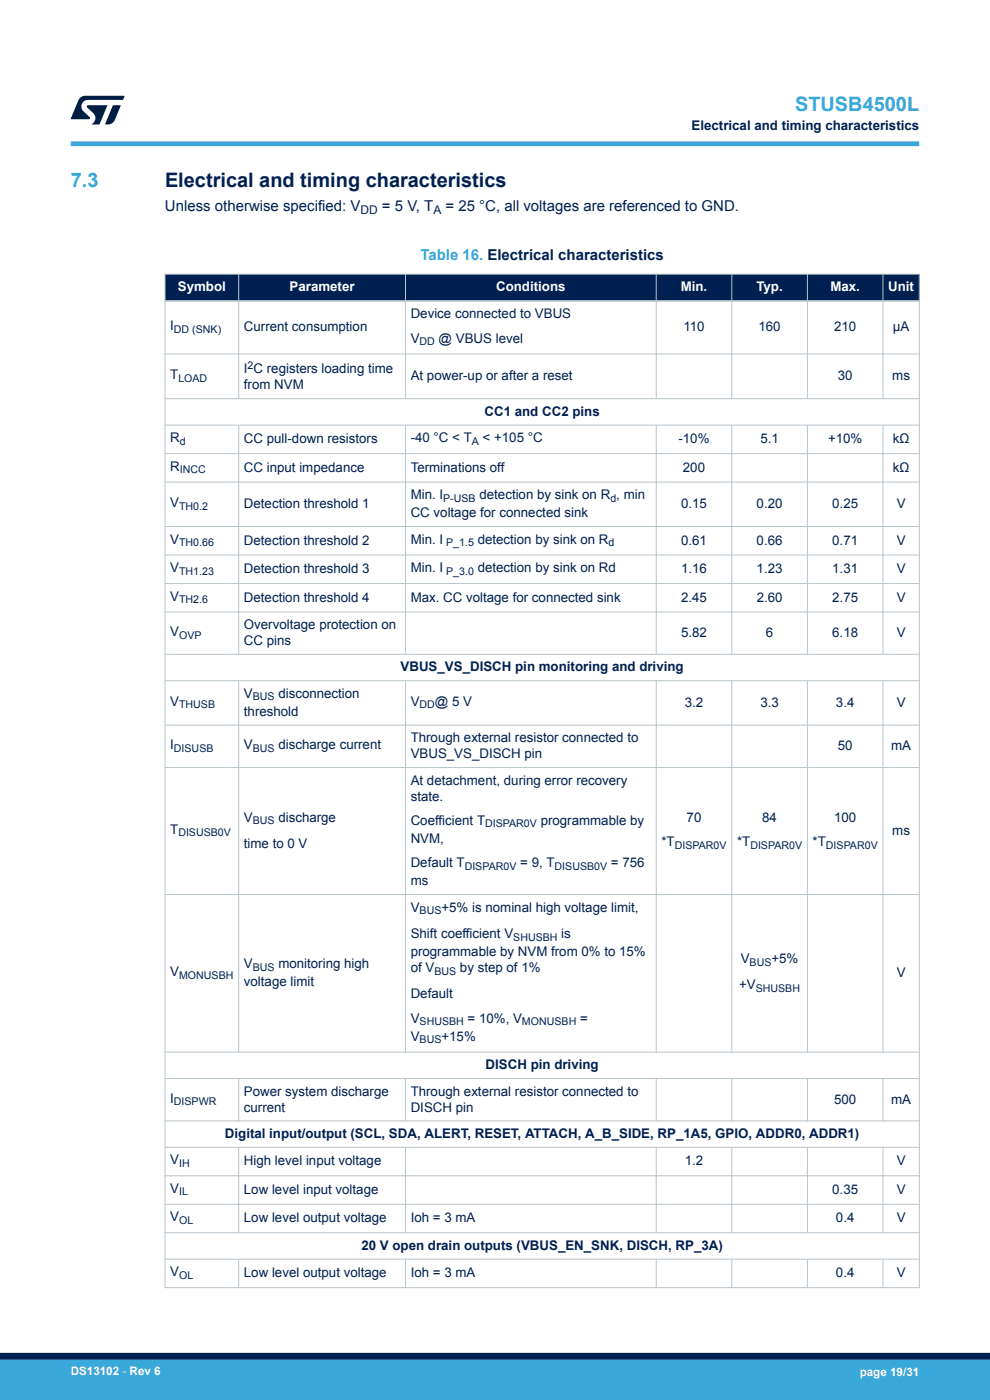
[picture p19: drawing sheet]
<svg xmlns="http://www.w3.org/2000/svg" width="210mm" height="297mm" viewBox="0 0 210 297" stroke-linecap="round" stroke-linejoin="round" font-family="sans-serif">
<defs><g id="words">
<g font-size="4.2" fill="#39a9dc">
<text x="168.7" y="23.5">STUSB4500L</text>
<text x="15" y="39.8">7.3</text>
</g>
<text font-size="4.2" fill="#002052" x="35" y="39.8">Electrical and timing characteristics</text>
<g font-size="3.2" fill="#002052">
<text x="35" y="44.8">Unless otherwise specified: V</text>
<text x="81" y="44.8">= 5 V, T</text>
<text x="94.5" y="44.8">= 25 °C, all voltages are referenced to GND.</text>
</g>
<text font-size="3.2" fill="#39a9dc" x="89.2" y="55.2">Table 16. Electrical characteristics</text>
<g font-size="2.8" fill="#002052">
<text x="146.7" y="27.5">Electrical and timing characteristics</text>
<text x="36.1" y="70.1">I</text>
<text x="51.7" y="70.3">Current consumption</text>
<text x="87.1" y="67.5">Device connected to VBUS</text>
<text x="145" y="70.3">110</text>
<text x="160.9" y="70.3">160</text>
<text x="176.9" y="70.3">210</text>
<text x="189.4" y="70.3">µA</text>
<text x="87.1" y="72.7">V</text>
<text x="93" y="72.7">@ VBUS level</text>
<text x="36.1" y="80.4">T</text>
<text x="51.7" y="82.6">from NVM</text>
<text x="51.7" y="79.2">I C registers loading time</text>
<text x="87.1" y="80.7">At power-up or after a reset</text>
<text x="177.7" y="80.7">30</text>
<text x="189.3" y="80.7">ms</text>
<text x="102.8" y="88.2">CC1 and CC2 pins</text>
<text x="36.1" y="93.8">R</text>
<text x="51.7" y="94">CC pull-down resistors</text>
<text x="87.1" y="93.8">-40 °C &lt; T</text>
<text x="102.4" y="93.8">&lt; +105 °C</text>
<text x="143.9" y="94">-10%</text>
<text x="161.3" y="94">5.1</text>
<text x="175.6" y="94">+10%</text>
<text x="189.4" y="94">kΩ</text>
<text x="36.1" y="99.8">R</text>
<text x="51.7" y="100.1">CC input impedance</text>
<text x="87.1" y="100.1">Terminations off</text>
<text x="144.9" y="100.1">200</text>
<text x="189.4" y="100.1">kΩ</text>
<text x="36.1" y="107.6">V</text>
<text x="51.7" y="107.8">Detection threshold 1</text>
<text x="87.1" y="105.9">Min. I</text>
<text x="101.7" y="105.9">detection by sink on R , min</text>
<text x="144.5" y="107.8">0.15</text>
<text x="160.5" y="107.8">0.20</text>
<text x="176.5" y="107.8">0.25</text>
<text x="190.2" y="107.8">V</text>
<text x="87.1" y="109.7">CC voltage for connected sink</text>
<text x="36.1" y="115.3">V</text>
<text x="51.7" y="115.5">Detection threshold 2</text>
<text x="87.1" y="115.3">Min. I</text>
<text x="101.3" y="115.3">detection by sink on R</text>
<text x="144.5" y="115.5">0.61</text>
<text x="160.5" y="115.5">0.66</text>
<text x="176.5" y="115.5">0.71</text>
<text x="190.2" y="115.5">V</text>
<text x="36.1" y="121.4">V</text>
<text x="51.7" y="121.6">Detection threshold 3</text>
<text x="87.1" y="121.4">Min. I</text>
<text x="101.3" y="121.4">detection by sink on Rd</text>
<text x="144.5" y="121.6">1.16</text>
<text x="160.5" y="121.6">1.23</text>
<text x="176.5" y="121.6">1.31</text>
<text x="190.2" y="121.6">V</text>
<text x="36.1" y="127.4">V</text>
<text x="51.7" y="127.6">Detection threshold 4</text>
<text x="87.1" y="127.6">Max. CC voltage for connected sink</text>
<text x="144.5" y="127.6">2.45</text>
<text x="160.5" y="127.6">2.60</text>
<text x="176.5" y="127.6">2.75</text>
<text x="190.2" y="127.6">V</text>
<text x="36.1" y="134.9">V</text>
<text x="51.7" y="133.4">Overvoltage protection on</text>
<text x="51.7" y="136.8">CC pins</text>
<text x="144.5" y="135.1">5.82</text>
<text x="162.5" y="135.1">6</text>
<text x="176.5" y="135.1">6.18</text>
<text x="190.2" y="135.1">V</text>
<text x="85" y="142.4">VBUS_VS_DISCH pin monitoring and driving</text>
<text x="36.1" y="149.7">V</text>
<text x="51.7" y="148">V</text>
<text x="59" y="148">disconnection</text>
<text x="87.1" y="149.7">V</text>
<text x="92.3" y="149.7">@ 5 V</text>
<text x="145.3" y="149.9">3.2</text>
<text x="161.3" y="149.9">3.3</text>
<text x="177.3" y="149.9">3.4</text>
<text x="190.2" y="149.9">V</text>
<text x="51.7" y="151.9">threshold</text>
<text x="36.1" y="158.9">I</text>
<text x="51.7" y="158.9">V</text>
<text x="59" y="158.9">discharge current</text>
<text x="87.1" y="157.5">Through external resistor connected to</text>
<text x="87.1" y="160.8">VBUS_VS_DISCH pin</text>
<text x="177.7" y="159.1">50</text>
<text x="189" y="159.1">mA</text>
<text x="87.1" y="166.4">At detachment, during error recovery</text>
<text x="87.1" y="169.8">state.</text>
<text x="36.1" y="176.9">T</text>
<text x="51.7" y="179.9">time to 0 V</text>
<text x="51.7" y="174.3">V</text>
<text x="59" y="174.3">discharge</text>
<text x="87.1" y="175">Coefficient T</text>
<text x="87.1" y="178.8">NVM,</text>
<text x="114.7" y="175">programmable by</text>
<text x="140.3" y="179.5">*T</text>
<text x="145.6" y="174.3">70</text>
<text x="156.3" y="179.5">*T</text>
<text x="161.7" y="174.3">84</text>
<text x="172.4" y="179.5">*T</text>
<text x="176.9" y="174.3">100</text>
<text x="189.3" y="177.1">ms</text>
<text x="87.1" y="184">Default T</text>
<text x="110.4" y="184">= 9, T</text>
<text x="129.6" y="184">= 756</text>
<text x="87.1" y="187.8">ms</text>
<text x="87.1" y="193.4">V</text>
<text x="93.6" y="193.4">+5% is nominal high voltage limit,</text>
<text x="87.1" y="202.8">programmable by NVM from 0% to 15%</text>
<text x="87.1" y="199">Shift coefficient V</text>
<text x="119.1" y="199">is</text>
<text x="36.1" y="207.1">V</text>
<text x="51.7" y="205.4">V</text>
<text x="51.7" y="209.2">voltage limit</text>
<text x="59" y="205.4">monitoring high</text>
<text x="87.1" y="206.2">of V</text>
<text x="97.6" y="206.2">by step of 1%</text>
<text x="156.8" y="209.9">+V</text>
<text x="157.1" y="204.3">V</text>
<text x="163.6" y="204.3">+5%</text>
<text x="190.2" y="207.3">V</text>
<text x="87.1" y="211.8">Default</text>
<text x="87.1" y="216.9">V</text>
<text x="87.1" y="220.8">V</text>
<text x="93.6" y="220.8">+15%</text>
<text x="99.2" y="216.9">= 10%, V</text>
<text x="123" y="216.9">=</text>
<text x="103" y="226.8">DISCH pin driving</text>
<text x="36.1" y="233.9">I</text>
<text x="51.7" y="232.4">Power system discharge</text>
<text x="87.1" y="232.4">Through external resistor connected to</text>
<text x="51.7" y="235.8">current</text>
<text x="87.1" y="235.8">DISCH pin</text>
<text x="176.9" y="234.1">500</text>
<text x="189" y="234.1">mA</text>
<text x="47.7" y="241.4">Digital input/output (SCL, SDA, ALERT, RESET, ATTACH, A_B_SIDE, RP_1A5, GPIO, ADDR0, ADDR1)</text>
<text x="36.1" y="247">V</text>
<text x="51.7" y="247.2">High level input voltage</text>
<text x="145.3" y="247.2">1.2</text>
<text x="190.2" y="247.2">V</text>
<text x="36.1" y="253">V</text>
<text x="51.7" y="253.3">Low level input voltage</text>
<text x="176.5" y="253.3">0.35</text>
<text x="190.2" y="253.3">V</text>
<text x="36.1" y="259.1">V</text>
<text x="51.7" y="259.3">Low level output voltage</text>
<text x="87.1" y="259.3">Ioh = 3 mA</text>
<text x="177.3" y="259.3">0.4</text>
<text x="190.2" y="259.3">V</text>
<text x="76.7" y="265.1">20 V open drain outputs (VBUS_EN_SNK, DISCH, RP_3A)</text>
<text x="36.1" y="270.7">V</text>
<text x="51.7" y="271">Low level output voltage</text>
<text x="87.1" y="271">Ioh = 3 mA</text>
<text x="177.3" y="271">0.4</text>
<text x="190.2" y="271">V</text>
</g>
<g font-size="2.8" fill="#fff">
<text x="37.7" y="61.8">Symbol</text>
<text x="61.4" y="61.8">Parameter</text>
<text x="105.2" y="61.8">Conditions</text>
<text x="144.4" y="61.8">Min.</text>
<text x="160.5" y="61.8">Typ.</text>
<text x="176.1" y="61.8">Max.</text>
<text x="188.4" y="61.8">Unit</text>
</g>
<g font-size="2.5" fill="#002052">
<text x="76.5" y="45.5">DD</text>
<text x="91.9" y="45.5">A</text>
</g>
<g font-size="2.5" fill="#fff">
<text x="15" y="291.6">DS13102 - Rev 6</text>
<text x="182.4" y="291.9">page 19/31</text>
</g>
<g font-size="2.3" fill="#002052">
<text x="36.9" y="70.7">DD (SNK)</text>
<text x="89" y="73.2">DD</text>
<text x="37.8" y="81">LOAD</text>
<text x="52.5" y="78.3">2</text>
<text x="38.1" y="94.4">d</text>
<text x="100.1" y="94.4">A</text>
<text x="38.1" y="100.4">INCC</text>
<text x="94" y="106.4">P-USB</text>
<text x="129.5" y="106.4">d</text>
<text x="38" y="108.1">TH0.2</text>
<text x="38" y="115.9">TH0.66</text>
<text x="94.6" y="115.9">P_1.5</text>
<text x="129.1" y="115.9">d</text>
<text x="38" y="121.9">TH1.23</text>
<text x="94.6" y="121.9">P_3.0</text>
<text x="38" y="128">TH2.6</text>
<text x="38" y="135.5">OVP</text>
<text x="53.6" y="148.6">BUS</text>
<text x="38" y="150.3">THUSB</text>
<text x="89" y="150.3">DD</text>
<text x="36.9" y="159.5">DISUSB</text>
<text x="53.6" y="159.5">BUS</text>
<text x="37.8" y="177.5">DISUSB0V</text>
<text x="53.6" y="174.9">BUS</text>
<text x="102.9" y="175.5">DISPAR0V</text>
<text x="98.6" y="184.5">DISPAR0V</text>
<text x="117.6" y="184.5">DISUSB0V</text>
<text x="143.1" y="180">DISPAR0V</text>
<text x="159.2" y="180">DISPAR0V</text>
<text x="175.2" y="180">DISPAR0V</text>
<text x="89" y="194">BUS</text>
<text x="108.9" y="199.5">SHUSBH</text>
<text x="38" y="207.6">MONUSBH</text>
<text x="53.6" y="206">BUS</text>
<text x="92.1" y="206.8">BUS</text>
<text x="159" y="204.9">BUS</text>
<text x="160.3" y="210.4">SHUSBH</text>
<text x="89" y="217.5">SHUSBH</text>
<text x="89" y="221.3">BUS</text>
<text x="110.7" y="217.5">MONUSBH</text>
<text x="36.9" y="234.5">DISPWR</text>
<text x="38" y="247.6">IH</text>
<text x="38" y="253.6">IL</text>
<text x="38" y="259.7">OL</text>
<text x="38" y="271.3">OL</text>
</g>
</g></defs>
<g fill="#002052">
<path d="M35 58.2h160v5.6h-160z" fill-rule="evenodd"/>
<path d="M35 58.2h160v5.6h-160z" fill-rule="evenodd"/>
</g>
<g fill="none" stroke="#b9c4ca" stroke-width=".21">
<path d="M34.9 58.2h160.2M35 58.1v215.2M50.6 58.1v26.6M86 58.1v26.6M139.2 58.1v26.6M155.2 58.1v26.6M171.3 58.1v26.6M187.3 58.1v26.6M195 58.1v215.2M34.9 75.1h160.2M34.9 84.6h160.2M34.9 90.2h160.2"/>
<path d="M34.9 96.2h160.2M50.6 90.2v48.7M86 90.2v48.7M139.2 90.2v48.7M155.2 90.2v48.7M171.3 90.2v48.7M187.3 90.2v48.7M34.9 102.3h160.2M34.9 111.7h160.2M34.9 117.7h160.2M34.9 123.8h160.2M34.9 129.8h160.2"/>
<path d="M34.9 138.8h160.2M34.9 144.4h160.2M34.9 153.8h160.2M50.6 144.4v78.9M86 144.4v78.9M139.2 144.4v78.9M155.2 144.4v78.9M171.3 144.4v78.9M187.3 144.4v78.9M34.9 162.8h160.2M34.9 189.8h160.2M34.9 223.2h160.2"/>
<path d="M34.9 228.8h160.2M34.9 237.8h160.2M50.6 228.8v9.1M86 228.8v9.1M139.2 228.8v9.1M155.2 228.8v9.1M171.3 228.8v9.1M187.3 228.8v9.1M34.9 243.4h160.2M34.9 249.4h160.2M34.9 255.5h160.2M50.6 243.4v18.2"/>
<path d="M86 243.4v18.2M139.2 243.4v18.2M155.2 243.4v18.2M171.3 243.4v18.2M187.3 243.4v18.2M34.9 261.5h160.2M34.9 267.1h160.2M34.9 273.2h160.2M50.6 267.1v6.2M86 267.1v6.2M139.2 267.1v6.2M155.2 267.1v6.2"/>
<path d="M171.3 267.1v6.2M187.3 267.1v6.2"/>
</g>
<path d="M34.9 63.8h160.2" fill="none" stroke="#b9c4ca" stroke-width=".35"/>
<path d="M15 30.5h180" fill="none" stroke="#39a9dc" stroke-width="1"/>
<g fill="#001e41">
<path d="M17.1 20.7l.9-.4 8.4 .1-.3 .8h-7.4a1.4 1.4 0 0 0-1.3 .8 1.4 1.4 0 0 0 .2 1.5l1.4 1.3v.4l-4 .1 1.6-4.1z"/>
<path d="M24 22.4h1.6l-1.3 3.1a1.54 1.54 0 0 1-1.4 .9l-.6-.1z"/>
<path d="M18.5 22.4h4.2l-1.6 4h-1.7a1.48 1.48 0 0 0 .4-2.4l-1.3-1.2z"/>
</g>
<g fill="#39a9dc">
<path d="M0 288.4h210v8.6h-210z" fill-rule="evenodd"/>
<path d="M-.1 288.4h210.2v4.4h-210.2z" fill-rule="evenodd"/>
</g>
<path d="M0 287.7h210" fill="none" stroke="#002052" stroke-width="1.4"/>
<use href="#words"/>
</svg>
